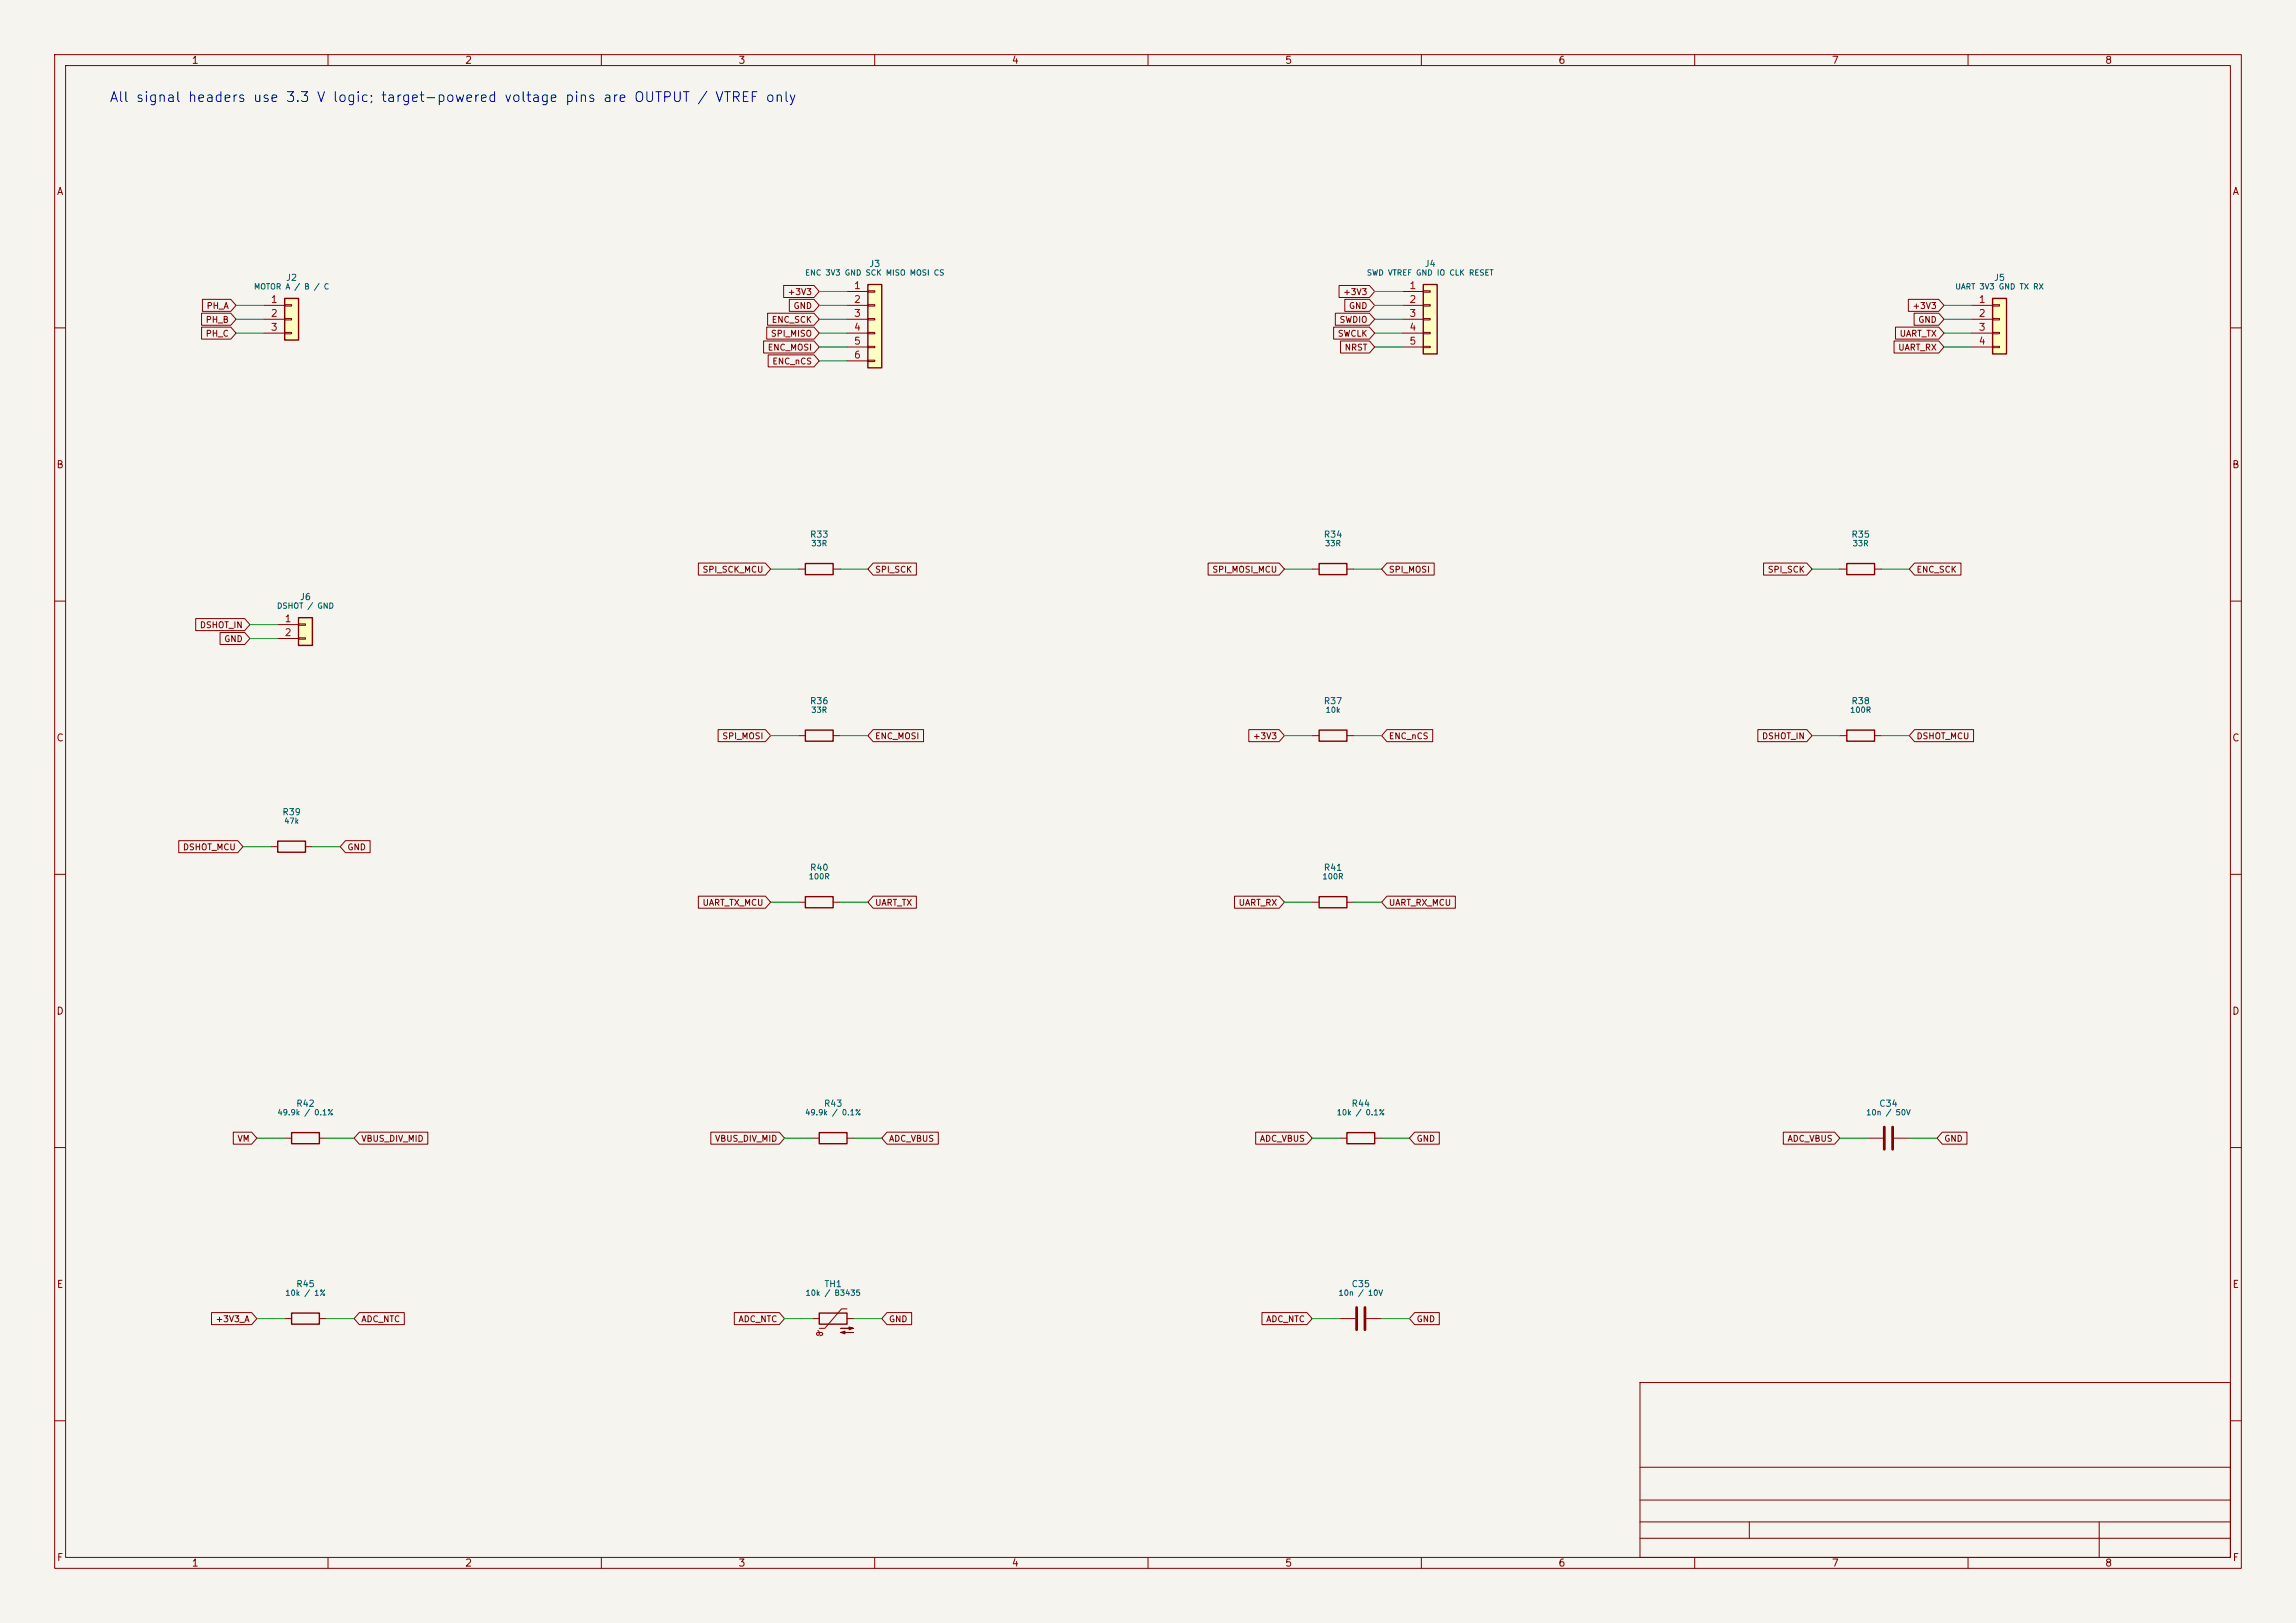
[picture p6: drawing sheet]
<svg xmlns="http://www.w3.org/2000/svg" width="420mm" height="297mm" viewBox="0 0 420 297" stroke-linecap="round" stroke-linejoin="round" font-family="sans-serif">
<defs><g id="words">
<text font-size="1.8" fill="#0000c2" x="19.9" y="19.1">All signal headers use 3.3 V logic; target-powered voltage pins are OUTPUT / VTREF only</text>
<g font-size="1.3" fill="#840000">
<text x="35" y="12">1</text>
<text x="85" y="12">2</text>
<text x="135" y="12">3</text>
<text x="185" y="12">4</text>
<text x="235" y="12">5</text>
<text x="285" y="12">6</text>
<text x="335" y="12">7</text>
<text x="385" y="12">8</text>
<text x="10.3" y="36">A</text>
<text x="408.3" y="36">A</text>
<text x="10.2" y="86">B</text>
<text x="408.2" y="86">B</text>
<text x="10.2" y="136">C</text>
<text x="408.2" y="136">C</text>
<text x="10.2" y="186">D</text>
<text x="408.2" y="186">D</text>
<text x="10.3" y="236">E</text>
<text x="408.3" y="236">E</text>
<text x="10.3" y="286">F</text>
<text x="35" y="287">1</text>
<text x="85" y="287">2</text>
<text x="135" y="287">3</text>
<text x="185" y="287">4</text>
<text x="235" y="287">5</text>
<text x="285" y="287">6</text>
<text x="335" y="287">7</text>
<text x="385" y="287">8</text>
<text x="408.3" y="286">F</text>
</g>
<g font-size="1.3" fill="#a90000">
<text x="156.1" y="53.2">1</text>
<text x="257.7" y="53.2">1</text>
<text x="49.4" y="55.7">1</text>
<text x="49.4" y="58.3">2</text>
<text x="156.1" y="55.7">2</text>
<text x="156.1" y="58.3">3</text>
<text x="257.7" y="55.7">2</text>
<text x="257.7" y="58.3">3</text>
<text x="361.9" y="55.7">1</text>
<text x="361.9" y="58.3">2</text>
<text x="49.4" y="60.8">3</text>
<text x="156.1" y="60.8">4</text>
<text x="156.1" y="63.4">5</text>
<text x="156.1" y="65.9">6</text>
<text x="257.7" y="60.8">4</text>
<text x="257.7" y="63.4">5</text>
<text x="361.9" y="60.8">3</text>
<text x="361.9" y="63.4">4</text>
<text x="52" y="114.2">1</text>
<text x="52" y="116.7">2</text>
</g>
<g font-size="1.2" fill="#006464">
<text x="52.2" y="51.7">J2</text>
<text x="158.9" y="49.1">J3</text>
<text x="260.5" y="49.1">J4</text>
<text x="364.7" y="51.7">J5</text>
<text x="148.1" y="98.7">R33</text>
<text x="242.1" y="98.7">R34</text>
<text x="338.6" y="98.7">R35</text>
<text x="54.8" y="110.1">J6</text>
<text x="148.1" y="129.1">R36</text>
<text x="242.1" y="129.1">R37</text>
<text x="338.6" y="129.1">R38</text>
<text x="51.6" y="149.5">R39</text>
<text x="148.1" y="159.6">R40</text>
<text x="242.1" y="159.6">R41</text>
<text x="54.1" y="202.8">R42</text>
<text x="150.6" y="202.8">R43</text>
<text x="247.1" y="202.8">R44</text>
<text x="343.7" y="202.8">C34</text>
<text x="54.1" y="235.8">R45</text>
<text x="150.7" y="235.8">TH1</text>
<text x="247.1" y="235.8">C35</text>
</g>
<g font-size="1.1" fill="#840000">
<text x="37.5" y="59.3">PH_B</text>
<text x="37.7" y="56.8">PH_A</text>
<text x="141.1" y="59.3">ENC_SCK</text>
<text x="144" y="54.3">+3V3</text>
<text x="145.1" y="56.8">GND</text>
<text x="244.9" y="59.3">SWDIO</text>
<text x="245.6" y="54.3">+3V3</text>
<text x="246.7" y="56.8">GND</text>
<text x="349.8" y="56.8">+3V3</text>
<text x="350.8" y="59.3">GND</text>
<text x="37.5" y="61.9">PH_C</text>
<text x="140.3" y="64.4">ENC_MOSI</text>
<text x="140.9" y="61.9">SPI_MISO</text>
<text x="244.6" y="61.9">SWCLK</text>
<text x="245.9" y="64.4">NRST</text>
<text x="347.1" y="64.4">UART_RX</text>
<text x="347.4" y="61.9">UART_TX</text>
<text x="141.2" y="67">ENC_nCS</text>
<text x="128.4" y="105.1">SPI_SCK_MCU</text>
<text x="160" y="105.1">SPI_SCK</text>
<text x="221.7" y="105.1">SPI_MOSI_MCU</text>
<text x="254" y="105.1">SPI_MOSI</text>
<text x="323.3" y="105.1">SPI_SCK</text>
<text x="350.5" y="105.1">ENC_SCK</text>
<text x="36.5" y="115.2">DSHOT_IN</text>
<text x="40.9" y="117.8">GND</text>
<text x="132" y="135.5">SPI_MOSI</text>
<text x="160" y="135.5">ENC_MOSI</text>
<text x="229.1" y="135.5">+3V3</text>
<text x="254" y="135.5">ENC_nCS</text>
<text x="322.2" y="135.5">DSHOT_IN</text>
<text x="350.5" y="135.5">DSHOT_MCU</text>
<text x="33.4" y="155.9">DSHOT_MCU</text>
<text x="63.5" y="155.9">GND</text>
<text x="128.4" y="166">UART_TX_MCU</text>
<text x="160" y="166">UART_TX</text>
<text x="226.5" y="166">UART_RX</text>
<text x="254" y="166">UART_RX_MCU</text>
<text x="43.3" y="209.2">VM</text>
<text x="66" y="209.2">VBUS_DIV_MID</text>
<text x="130.7" y="209.2">VBUS_DIV_MID</text>
<text x="162.5" y="209.2">ADC_VBUS</text>
<text x="230.4" y="209.2">ADC_VBUS</text>
<text x="259" y="209.2">GND</text>
<text x="326.9" y="209.2">ADC_VBUS</text>
<text x="355.6" y="209.2">GND</text>
<text x="39.4" y="242.2">+3V3_A</text>
<text x="66" y="242.2">ADC_NTC</text>
<text x="135" y="242.2">ADC_NTC</text>
<text x="162.5" y="242.2">GND</text>
<text x="231.5" y="242.2">ADC_NTC</text>
<text x="259" y="242.2">GND</text>
</g>
<g font-size="1" fill="#006464">
<text x="46.4" y="53.2">MOTOR A / B / C</text>
<text x="147.2" y="50.7">ENC 3V3 GND SCK MISO MOSI CS</text>
<text x="249.9" y="50.7">SWD VTREF GND IO CLK RESET</text>
<text x="357.6" y="53.2">UART 3V3 GND TX RX</text>
<text x="148.3" y="100.2">33R</text>
<text x="242.3" y="100.2">33R</text>
<text x="338.8" y="100.2">33R</text>
<text x="50.6" y="111.6">DSHOT / GND</text>
<text x="148.3" y="130.7">33R</text>
<text x="242.4" y="130.7">10k</text>
<text x="338.3" y="130.7">100R</text>
<text x="51.9" y="151">47k</text>
<text x="147.8" y="161.2">100R</text>
<text x="241.8" y="161.2">100R</text>
<text x="50.7" y="204.3">49.9k / 0.1%</text>
<text x="147.2" y="204.3">49.9k / 0.1%</text>
<text x="244.4" y="204.3">10k / 0.1%</text>
<text x="341.3" y="204.3">10n / 50V</text>
<text x="52.1" y="237.4">10k / 1%</text>
<text x="147.3" y="237.4">10k / B3435</text>
<text x="244.7" y="237.4">10n / 10V</text>
</g>
</g></defs>
<path d="M0 0h420v297h-420z" fill="#f5f4ef" stroke="#f5f4ef" stroke-width=".18"/>
<g fill="none" stroke="#840000" stroke-width=".18">
<path d="M10 10h400v277h-400zM12 12h396v273h-396zM60 10v2M110 10v2M160 10v2M210 10v2M260 10v2M310 10v2M360 10v2M10 60h2M408 60h2M10 110h2"/>
<path d="M408 110h2M10 160h2M408 160h2M146 165.1h1.3M152.4 165.1h1.3M10 210h2M148.6 208.3h1.3M154.9 208.3h1.3M408 210h2M300 253h108v32h-108zM10 260h2M300 278.5h108"/>
<path d="M300 274.5h108M300 268.5h108M320 278.5v3M384 278.5v6.5M408 260h2M60 285v2M110 285v2M160 285v2M210 285v2M260 285v2M300 281.5h108M310 285v2"/>
<path d="M360 285v2"/>
</g>
<path d="M147.3 164.1h5.1v2h-5.1zM149.9 207.3h5v2h-5z" fill="none" stroke="#840000" stroke-width=".25"/>
<path d="M54.6 113h2.5v5.1h-2.5z" fill="#ffffc2"/>
<path d="M54.6 113h2.5v5.1h-2.5zM147.3 103.1h5.1v2.1h-5.1zM337.8 133.6h5.1v2h-5.1zM53.3 240.3h5.1v2h-5.1z" fill="none" stroke="#840000" stroke-width=".25"/>
<path d="M50.8 114.3h3.8M50.8 116.8h3.8M54.6 114.2h1.3v.2h-1.3zM54.6 116.7h1.3v.3h-1.3zM146 104.1h1.3M152.4 104.1h1.3M336.5 134.6h1.3M342.9 134.6h1.3M52.1 241.3h1.2M58.4 241.3h1.3" fill="none" stroke="#840000" stroke-width=".18"/>
<path d="M52.1 54.6h2.5v7.6h-2.5z" fill="#ffffc2"/>
<path d="M52.1 54.6h2.5v7.6h-2.5z" fill="none" stroke="#840000" stroke-width=".25"/>
<path d="M48.3 55.9h3.8M48.3 58.4h3.8M52.1 55.8h1.2v.2h-1.2zM52.1 58.3h1.2v.2h-1.2zM48.3 61h3.8M52.1 60.8h1.2v.3h-1.2z" fill="none" stroke="#840000" stroke-width=".18"/>
<path d="M158.7 52.1h2.6v15.2h-2.6z" fill="#ffffc2"/>
<path d="M158.7 52.1h2.6v15.2h-2.6zM241.3 103.1h5.1v2.1h-5.1zM337.8 103.1h5.1v2.1h-5.1zM147.3 133.6h5.1v2h-5.1zM241.3 133.6h5.1v2h-5.1zM241.3 164.1h5.1v2h-5.1zM246.4 207.3h5.1v2h-5.1zM149.9 240.3h5v2h-5z" fill="none" stroke="#840000" stroke-width=".25"/>
<g fill="none" stroke="#840000" stroke-width=".18">
<path d="M154.9 53.3h3.8M154.9 55.9h3.8M154.9 58.4h3.8M158.7 53.2h1.3v.3h-1.3zM158.7 55.8h1.3v.2h-1.3zM158.7 58.3h1.3v.2h-1.3zM154.9 61h3.8M154.9 63.5h3.8M154.9 66h3.8M158.7 60.8h1.3v.3h-1.3zM158.7 63.4h1.3v.2h-1.3zM158.7 65.9h1.3v.3h-1.3z"/>
<path d="M240 104.1h1.3M246.4 104.1h1.2M336.5 104.1h1.3M342.9 104.1h1.3M146 134.6h1.3M152.4 134.6h1.3M240 134.6h1.3M246.4 134.6h1.2M240 165.1h1.3M246.4 165.1h1.2M245.1 208.3h1.3M251.5 208.3h1.2"/>
<path d="M154.9 239.5h-1l-3 3.6h-1M148.6 241.3h1.3M149.6 243.5l.2 .2 .1 .3-.1 .3h-.3l-.1-.3 .1-.2h.8l.2 .2-.1 .3-.4 .2M154.9 241.3h1.3"/>
</g>
<g fill="#840000" stroke="#840000" stroke-width=".18">
<path d="M153.8 243.8l.8-.2v.5l-.8-.3h2.3z"/>
<path d="M153.8 243.1h2.3l-.8 .2v-.5l.8 .3z"/>
</g>
<path d="M260.3 52.1h2.6v12.7h-2.6z" fill="#ffffc2"/>
<path d="M260.3 52.1h2.6v12.7h-2.6zM50.8 153.9h5.1v2.1h-5.1zM53.3 207.3h5.1v2h-5.1z" fill="none" stroke="#840000" stroke-width=".25"/>
<g fill="none" stroke="#840000" stroke-width=".18">
<path d="M256.5 53.3h3.8M256.5 55.9h3.8M256.5 58.4h3.8M260.3 53.2h1.3v.3h-1.3zM260.3 55.8h1.3v.2h-1.3zM260.3 58.3h1.3v.2h-1.3zM256.5 61h3.8M256.5 63.5h3.8M260.3 60.8h1.3v.3h-1.3zM260.3 63.4h1.3v.2h-1.3zM49.5 154.9h1.3M55.9 154.9h1.2"/>
<path d="M52.1 208.3h1.2M58.4 208.3h1.3M341.6 208.3h2.8M346.5 208.3h2.7"/>
</g>
<path d="M344.7 206.2v4.1M346.2 206.2v4.1" fill="none" stroke="#840000" stroke-width=".51"/>
<path d="M364.5 54.6h2.5v10.2h-2.5z" fill="#ffffc2"/>
<path d="M364.5 54.6h2.5v10.2h-2.5z" fill="none" stroke="#840000" stroke-width=".25"/>
<g fill="none" stroke="#840000" stroke-width=".18">
<path d="M36.9 59.9h5.3l1 1.1-1 1.1h-5.3zM36.9 57.3h5.3l1 1.1-1 1.1h-5.3zM37 54.8h5.2l1 1.1-1 1.1h-5.2zM140.3 59.9h8.6l1 1.1-1 1.1h-8.6zM140.4 57.3h8.5l1 1.1-1 1.1h-8.5zM143.3 52.2h5.6l1 1.1-1 1.1h-5.6zM144.4 54.8h4.5l1 1.1-1 1.1h-4.5zM243.9 59.9h6.6l1 1.1-1 1.1h-6.6zM244.3 57.3h6.2l1 1.1-1 1.1h-6.2zM244.9 52.2h5.6l1 1.1-1 1.1h-5.6zM246 54.8h4.5l1 1.1-1 1.1h-4.5zM346.7 59.9h7.9l1 1.1-1 1.1h-7.9z"/>
<path d="M349.1 54.8h5.5l1 1.1-1 1.1h-5.5zM350.1 57.3h4.5l1 1.1-1 1.1h-4.5zM360.7 55.9h3.8M360.7 58.4h3.8M364.5 55.8h1.3v.2h-1.3zM364.5 58.3h1.3v.2h-1.3zM139.7 62.4h9.2l1 1.1-1 1.1h-9.2zM140.5 64.9h8.4l1 1.1-1 1.1h-8.4zM245.2 62.4h5.3l1 1.1-1 1.1h-5.3zM346.5 62.4h8.1l1 1.1-1 1.1h-8.1zM360.7 61h3.8M360.7 63.5h3.8"/>
<path d="M364.5 60.8h1.3v.3h-1.3zM364.5 63.4h1.3v.2h-1.3zM35.8 113.2h9l.9 1.1-.9 1.1h-9zM40.2 115.7h4.6l.9 1.1-.9 1.1h-4.6zM127.7 103h12.3l1 1.1-1 1.1h-12.3zM159.7 103h7.9v2.2h-7.9l-1-1.1zM221 103h13l.9 1.1-.9 1.1h-13zM253.7 103h8.6v2.2h-8.6l-1-1.1zM322.6 103h7.9l1 1.1-1 1.1h-7.9zM350.2 103h8.5v2.2h-8.5l-1-1.1zM131.4 133.5h8.6l1 1.1-1 1.1h-8.6zM159.7 133.5h9.2v2.2h-9.2l-1-1.1z"/>
<path d="M228.4 133.5h5.6l.9 1.1-.9 1.1h-5.6zM253.7 133.5h8.4v2.2h-8.4l-1-1.1zM321.5 133.5h9l1 1.1-1 1.1h-9zM350.2 133.5h10.8v2.2h-10.8l-1-1.1zM32.7 153.8h10.8l.9 1.1-.9 1.1h-10.8zM63.2 153.8h4.5v2.2h-4.5l-1-1.1zM127.7 164h12.3l1 1.1-1 1.1h-12.3zM159.7 164h7.9v2.2h-7.9l-1-1.1zM225.8 164h8.2l.9 1.1-.9 1.1h-8.2zM253.7 164h12.5v2.2h-12.5l-1-1.1zM42.7 207.2h3.3l1 1.1-1 1.1h-3.3zM65.7 207.2h12.6v2.2h-12.6l-.9-1.1z"/>
<path d="M130 207.2h12.5l1 1.1-1 1.1h-12.5zM162.3 207.2h9.3v2.2h-9.3l-1-1.1zM229.7 207.2h9.4l.9 1.1-.9 1.1h-9.4zM258.8 207.2h4.5v2.2h-4.5l-1-1.1zM326.2 207.2h9.4l.9 1.1-.9 1.1h-9.4zM355.3 207.2h4.5v2.2h-4.5l-1-1.1zM38.7 240.2h7.3l1 1.1-1 1.1h-7.3zM65.7 240.2h8.3v2.2h-8.3l-.9-1.1zM134.3 240.2h8.2l1 1.1-1 1.1h-8.2zM162.3 240.2h4.5v2.2h-4.5l-1-1.1zM230.8 240.2h8.3l.9 1.1-.9 1.1h-8.3zM245.1 241.3h2.8"/>
<path d="M249.9 241.3h2.8M258.8 240.2h4.5v2.2h-4.5l-1-1.1z"/>
</g>
<path d="M248.2 239.3v4M249.7 239.3v4" fill="none" stroke="#840000" stroke-width=".51"/>
<g fill="none" stroke="#009600" stroke-width=".18">
<path d="M43.2 55.9h5.1M43.2 58.4h5.1M149.9 55.9h5M149.9 58.4h5M149.9 53.3h5M251.5 55.9h5M251.5 58.4h5M251.5 53.3h5M355.6 55.9h5.1M355.6 58.4h5.1M43.2 61h5.1M149.9 61h5"/>
<path d="M149.9 63.5h5M149.9 66h5M251.5 61h5M251.5 63.5h5M355.6 61h5.1M355.6 63.5h5.1M45.7 116.8h5.1M45.7 114.3h5.1M141 104.1h5M153.7 104.1h5M234.9 104.1h5.1M247.6 104.1h5.1"/>
<path d="M331.5 104.1h5M344.2 104.1h5M141 134.6h5M153.7 134.6h5M234.9 134.6h5.1M247.6 134.6h5.1M331.5 134.6h5M344.2 134.6h5M44.4 154.9h5.1M57.1 154.9h5.1M141 165.1h5M153.7 165.1h5"/>
<path d="M234.9 165.1h5.1M247.6 165.1h5.1M47 208.3h5.1M59.7 208.3h5.1M143.5 208.3h5.1M156.2 208.3h5.1M240 208.3h5.1M252.7 208.3h5.1M336.5 208.3h5.1M349.2 208.3h5.1M47 241.3h5.1M59.7 241.3h5.1"/>
<path d="M143.5 241.3h5.1M156.2 241.3h5.1M240 241.3h5.1M252.7 241.3h5.1"/>
</g>
<use href="#words"/>
</svg>
